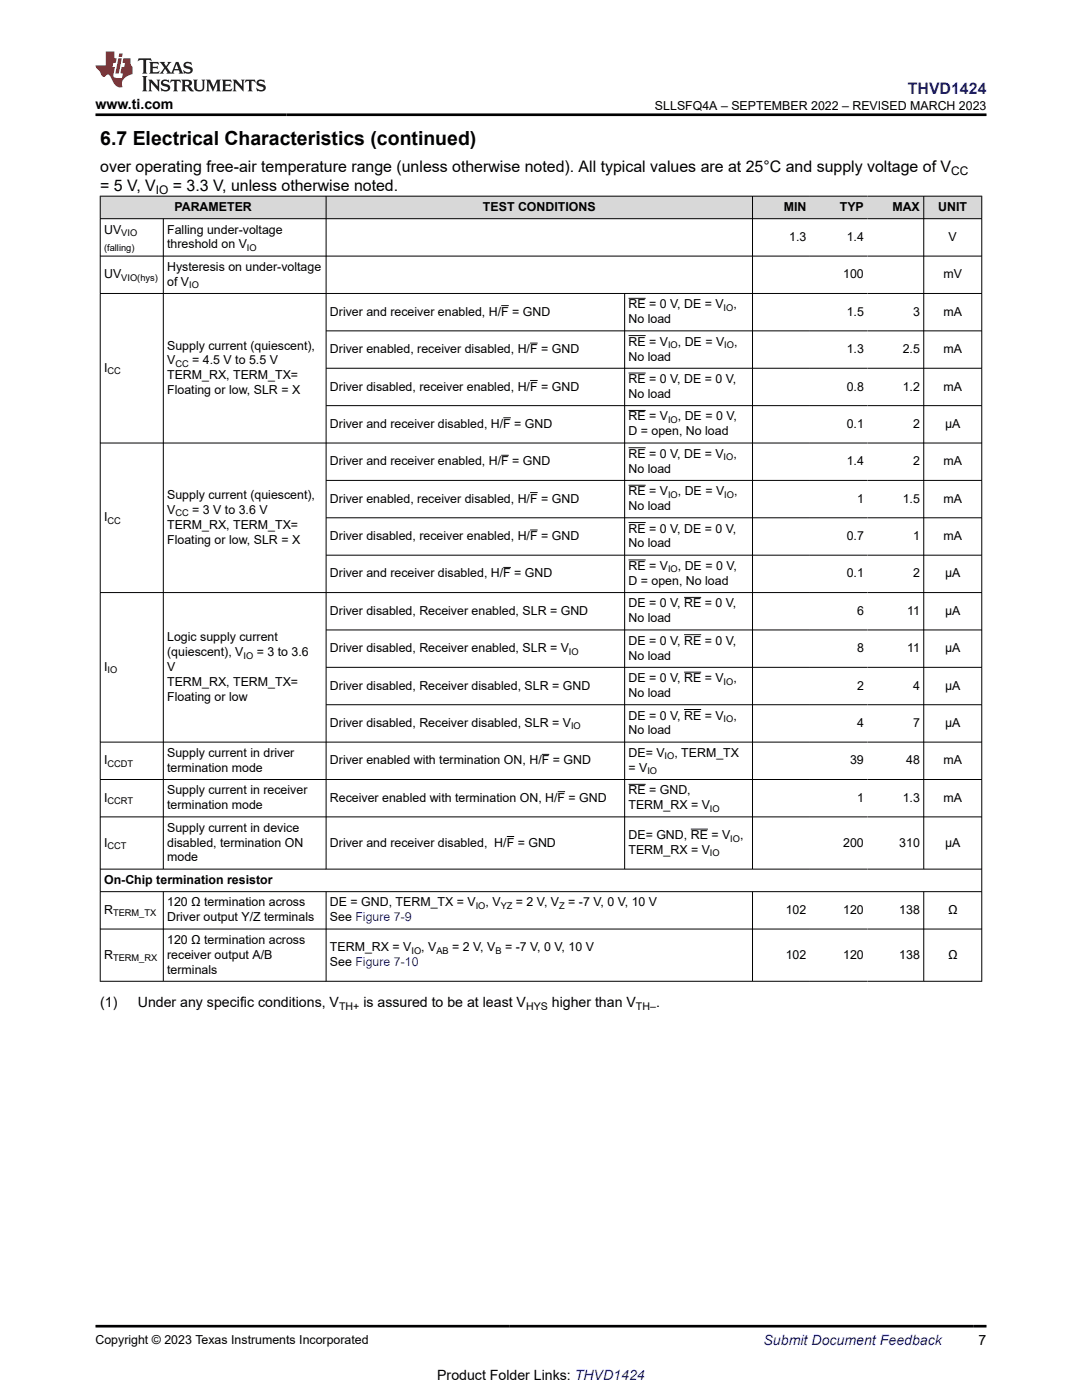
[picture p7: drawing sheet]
<svg xmlns="http://www.w3.org/2000/svg" width="216mm" height="279mm" viewBox="0 0 216 279" stroke-linecap="round" stroke-linejoin="round" font-family="sans-serif">
<defs><g id="words">
<text font-size="3.9" x="20" y="28.8">6.7 Electrical Characteristics (continued)</text>
<text font-size="3.2" fill="#00f" x="181.1" y="18.7">THVD1424</text>
<g font-size="3.2">
<text x="20" y="34.3">over operating free-air temperature range (unless otherwise noted). All typical values are at 25°C and supply voltage of V</text>
<text x="20" y="38.1">= 5 V, V</text>
<text x="34.5" y="38.1">= 3.3 V, unless otherwise noted.</text>
</g>
<g font-size="2.8">
<text x="19.1" y="21.8">www.ti.com</text>
<text x="20" y="201">(1)</text>
<text x="27.5" y="201">Under any specific conditions, V</text>
<text x="72.5" y="201">is assured to be at least V</text>
<text x="110.1" y="201">higher than V</text>
<text x="130.9" y="201">.</text>
<text x="195.3" y="268.5">7</text>
<text x="87.2" y="275.3">Product Folder Links: THVD1424</text>
</g>
<text font-size="2.8" fill="#00f" x="152.4" y="268.5">Submit Document Feedback</text>
<g font-size="2.5">
<text x="130.7" y="21.9">SLLSFQ4A – SEPTEMBER 2022 – REVISED MARCH 2023</text>
<text x="20.8" y="46.6">UV</text>
<text x="33.4" y="46.6">Falling under-voltage</text>
<text x="34.8" y="42.1">PARAMETER</text>
<text x="96.4" y="42.1">TEST CONDITIONS</text>
<text x="156.4" y="42.1">MIN</text>
<text x="167.6" y="42.1">TYP</text>
<text x="178.1" y="42.1">MAX</text>
<text x="187.2" y="42.1">UNIT</text>
<text x="33.4" y="49.6">threshold on V</text>
<text x="157.5" y="48.1">1.3</text>
<text x="168.9" y="48.1">1.4</text>
<text x="189.3" y="48.1">V</text>
<text x="20.8" y="55.6">UV</text>
<text x="33.4" y="54.1">Hysteresis on under-voltage</text>
<text x="33.4" y="57">of V</text>
<text x="168.3" y="55.6">100</text>
<text x="188.3" y="55.6">mV</text>
<text x="65.8" y="63">Driver and receiver enabled, H/F = GND</text>
<text x="125.4" y="64.5">No load</text>
<text x="125.4" y="61.5">RE = 0 V, DE = V</text>
<text x="146.4" y="61.5">,</text>
<text x="168.9" y="63">1.5</text>
<text x="182.2" y="63">3</text>
<text x="188.3" y="63">mA</text>
<text x="33.4" y="69.8">Supply current (quiescent),</text>
<text x="65.8" y="70.5">Driver enabled, receiver disabled, H/F = GND</text>
<text x="125.4" y="72">No load</text>
<text x="125.4" y="69">RE = V</text>
<text x="135.3" y="69">, DE = V</text>
<text x="146.5" y="69">,</text>
<text x="168.9" y="70.5">1.3</text>
<text x="180.1" y="70.5">2.5</text>
<text x="188.3" y="70.5">mA</text>
<text x="20.8" y="74.2">I</text>
<text x="33.4" y="72.7">V</text>
<text x="33.4" y="75.7">TERM_RX, TERM_TX=</text>
<text x="38.4" y="72.7">= 4.5 V to 5.5 V</text>
<text x="65.8" y="77.9">Driver disabled, receiver enabled, H/F = GND</text>
<text x="125.4" y="76.5">RE = 0 V, DE = 0 V,</text>
<text x="168.9" y="77.9">0.8</text>
<text x="180.1" y="77.9">1.2</text>
<text x="188.3" y="77.9">mA</text>
<text x="33.4" y="78.6">Floating or low, SLR = X</text>
<text x="125.4" y="79.4">No load</text>
<text x="125.4" y="83.9">RE = V</text>
<text x="135.3" y="83.9">, DE = 0 V,</text>
<text x="65.8" y="85.4">Driver and receiver disabled, H/F = GND</text>
<text x="125.4" y="86.9">D = open, No load</text>
<text x="168.9" y="85.4">0.1</text>
<text x="182.2" y="85.4">2</text>
<text x="188.6" y="85.4">µA</text>
<text x="65.8" y="92.9">Driver and receiver enabled, H/F = GND</text>
<text x="125.4" y="94.3">No load</text>
<text x="125.4" y="91.4">RE = 0 V, DE = V</text>
<text x="146.4" y="91.4">,</text>
<text x="168.9" y="92.9">1.4</text>
<text x="182.2" y="92.9">2</text>
<text x="188.3" y="92.9">mA</text>
<text x="33.4" y="99.6">Supply current (quiescent),</text>
<text x="65.8" y="100.3">Driver enabled, receiver disabled, H/F = GND</text>
<text x="125.4" y="101.8">No load</text>
<text x="125.4" y="98.8">RE = V</text>
<text x="135.3" y="98.8">, DE = V</text>
<text x="146.5" y="98.8">,</text>
<text x="171" y="100.3">1</text>
<text x="180.1" y="100.3">1.5</text>
<text x="188.3" y="100.3">mA</text>
<text x="20.8" y="104">I</text>
<text x="33.4" y="102.6">V</text>
<text x="33.4" y="105.5">TERM_RX, TERM_TX=</text>
<text x="38.4" y="102.6">= 3 V to 3.6 V</text>
<text x="65.8" y="107.8">Driver disabled, receiver enabled, H/F = GND</text>
<text x="125.4" y="106.3">RE = 0 V, DE = 0 V,</text>
<text x="168.9" y="107.8">0.7</text>
<text x="182.2" y="107.8">1</text>
<text x="188.3" y="107.8">mA</text>
<text x="33.4" y="108.5">Floating or low, SLR = X</text>
<text x="125.4" y="109.3">No load</text>
<text x="125.4" y="113.8">RE = V</text>
<text x="135.3" y="113.8">, DE = 0 V,</text>
<text x="65.8" y="115.2">Driver and receiver disabled, H/F = GND</text>
<text x="125.4" y="116.7">D = open, No load</text>
<text x="168.9" y="115.2">0.1</text>
<text x="182.2" y="115.2">2</text>
<text x="188.6" y="115.2">µA</text>
<text x="65.8" y="122.7">Driver disabled, Receiver enabled, SLR = GND</text>
<text x="125.4" y="121.2">DE = 0 V, RE = 0 V,</text>
<text x="125.4" y="124.2">No load</text>
<text x="171" y="122.7">6</text>
<text x="181" y="122.7">11</text>
<text x="188.6" y="122.7">µA</text>
<text x="33.4" y="128">Logic supply current</text>
<text x="33.4" y="130.9">(quiescent), V</text>
<text x="51.2" y="130.9">= 3 to 3.6</text>
<text x="65.8" y="130.2">Driver disabled, Receiver enabled, SLR = V</text>
<text x="125.4" y="128.7">DE = 0 V, RE = 0 V,</text>
<text x="125.4" y="131.6">No load</text>
<text x="171" y="130.2">8</text>
<text x="181" y="130.2">11</text>
<text x="188.6" y="130.2">µA</text>
<text x="20.8" y="133.9">I</text>
<text x="33.4" y="133.9">V</text>
<text x="33.4" y="136.9">TERM_RX, TERM_TX=</text>
<text x="65.8" y="137.6">Driver disabled, Receiver disabled, SLR = GND</text>
<text x="125.4" y="136.1">DE = 0 V, RE = V</text>
<text x="146.4" y="136.1">,</text>
<text x="171" y="137.6">2</text>
<text x="182.2" y="137.6">4</text>
<text x="188.6" y="137.6">µA</text>
<text x="33.4" y="139.8">Floating or low</text>
<text x="125.4" y="139.1">No load</text>
<text x="125.4" y="143.6">DE = 0 V, RE = V</text>
<text x="146.4" y="143.6">,</text>
<text x="65.8" y="145.1">Driver disabled, Receiver disabled, SLR = V</text>
<text x="125.4" y="146.6">No load</text>
<text x="171" y="145.1">4</text>
<text x="182.2" y="145.1">7</text>
<text x="188.6" y="145.1">µA</text>
<text x="20.8" y="152.5">I</text>
<text x="33.4" y="151.1">Supply current in driver</text>
<text x="33.4" y="154">termination mode</text>
<text x="65.8" y="152.5">Driver enabled with termination ON, H/F = GND</text>
<text x="125.4" y="151.1">DE= V</text>
<text x="125.4" y="154">= V</text>
<text x="134.6" y="151.1">, TERM_TX</text>
<text x="169.6" y="152.5">39</text>
<text x="180.8" y="152.5">48</text>
<text x="188.3" y="152.5">mA</text>
<text x="20.8" y="160">I</text>
<text x="33.4" y="158.5">Supply current in receiver</text>
<text x="33.4" y="161.5">termination mode</text>
<text x="65.8" y="160">Receiver enabled with termination ON, H/F = GND</text>
<text x="125.4" y="158.5">RE = GND,</text>
<text x="125.4" y="161.5">TERM_RX = V</text>
<text x="171" y="160">1</text>
<text x="180.1" y="160">1.3</text>
<text x="188.3" y="160">mA</text>
<text x="33.4" y="166">Supply current in device</text>
<text x="125.4" y="167.5">DE= GND, RE = V</text>
<text x="147.7" y="167.5">,</text>
<text x="20.8" y="169">I</text>
<text x="33.4" y="169">disabled, termination ON</text>
<text x="33.4" y="171.9">mode</text>
<text x="65.8" y="169">Driver and receiver disabled, H/F = GND</text>
<text x="125.4" y="170.4">TERM_RX = V</text>
<text x="168.3" y="169">200</text>
<text x="179.4" y="169">310</text>
<text x="188.6" y="169">µA</text>
<text x="20.8" y="176.4">On-Chip termination resistor</text>
<text x="20.8" y="182.4">R</text>
<text x="33.4" y="180.9">120 Ω termination across</text>
<text x="33.4" y="183.9">Driver output Y/Z terminals</text>
<text x="65.8" y="183.9">See Figure 7-9</text>
<text x="65.8" y="180.9">DE = GND, TERM_TX = V</text>
<text x="96.9" y="180.9">, V</text>
<text x="103" y="180.9">= 2 V, V</text>
<text x="113.4" y="180.9">= -7 V, 0 V, 10 V</text>
<text x="156.8" y="182.4">102</text>
<text x="168.3" y="182.4">120</text>
<text x="179.4" y="182.4">138</text>
<text x="189.2" y="182.4">Ω</text>
<text x="20.8" y="191.3">R</text>
<text x="33.4" y="188.4">120 Ω termination across</text>
<text x="33.4" y="191.3">receiver output A/B</text>
<text x="65.8" y="189.9">TERM_RX = V</text>
<text x="84.1" y="189.9">, V</text>
<text x="90.2" y="189.9">= 2 V, V</text>
<text x="100.8" y="189.9">= -7 V, 0 V, 10 V</text>
<text x="156.8" y="191.3">102</text>
<text x="168.3" y="191.3">120</text>
<text x="179.4" y="191.3">138</text>
<text x="189.2" y="191.3">Ω</text>
<text x="33.4" y="194.3">terminals</text>
<text x="65.8" y="192.8">See Figure 7-10</text>
<text x="19.1" y="268.2">Copyright © 2023 Texas Instruments Incorporated</text>
</g>
<g font-size="2.4">
<text x="189.8" y="34.9">CC</text>
<text x="31.1" y="38.7">IO</text>
</g>
<g font-size="2.1">
<text x="67.7" y="201.6">TH+</text>
<text x="105" y="201.6">HYS</text>
<text x="126.9" y="201.6">TH–</text>
</g>
<g font-size="1.9">
<text x="24.2" y="47.1">VIO</text>
<text x="20.8" y="50.1">(falling)</text>
<text x="49.3" y="50.1">IO</text>
<text x="24.2" y="56">VIO(hys)</text>
<text x="37.7" y="57.5">IO</text>
<text x="144.4" y="62">IO</text>
<text x="133.3" y="69.5">IO</text>
<text x="144.5" y="69.5">IO</text>
<text x="21.5" y="74.7">CC</text>
<text x="35" y="73.2">CC</text>
<text x="133.3" y="84.4">IO</text>
<text x="144.4" y="91.9">IO</text>
<text x="133.3" y="99.3">IO</text>
<text x="144.5" y="99.3">IO</text>
<text x="21.5" y="104.5">CC</text>
<text x="35" y="103.1">CC</text>
<text x="133.3" y="114.3">IO</text>
<text x="48.6" y="131.4">IO</text>
<text x="113.5" y="130.7">IO</text>
<text x="21.5" y="134.4">IO</text>
<text x="144.4" y="136.6">IO</text>
<text x="113.9" y="145.6">IO</text>
<text x="144.4" y="144.1">IO</text>
<text x="21.5" y="153">CCDT</text>
<text x="129.2" y="154.5">IO</text>
<text x="132.6" y="151.6">IO</text>
<text x="21.5" y="160.5">CCRT</text>
<text x="141.7" y="162">IO</text>
<text x="145.7" y="168">IO</text>
<text x="21.5" y="169.4">CCT</text>
<text x="141.7" y="170.9">IO</text>
<text x="22.6" y="182.9">TERM_TX</text>
<text x="94.9" y="181.4">IO</text>
<text x="99.9" y="181.4">YZ</text>
<text x="111.6" y="181.4">Z</text>
<text x="22.6" y="191.8">TERM_RX</text>
<text x="82.1" y="190.3">IO</text>
<text x="87.1" y="190.3">AB</text>
<text x="98.9" y="190.3">B</text>
</g>
</g></defs>
<g fill="#d8d8d8">
<path d="M20 39.1h175.9v4.5h-175.9z" fill-rule="evenodd"/>
<path d="M20.1 39.2h44.9v4.4h-44.9z" fill-rule="evenodd"/>
<path d="M65.1 39.2h85v4.4h-85z" fill-rule="evenodd"/>
<path d="M150.2 39.2h11.4v4.4h-11.4z" fill-rule="evenodd"/>
<path d="M161.6 39.2h11.5v4.4h-11.5z" fill-rule="evenodd"/>
<path d="M173.1 39.2h11.2v4.4h-11.2z" fill-rule="evenodd"/>
<path d="M184.4 39.2h11.4v4.4h-11.4z" fill-rule="evenodd"/>
</g>
<g fill="none" stroke="#000" stroke-width=".2">
<path d="M19.9 39.1h176.1M20 39.1v156.8M65.1 39.1v134.4M150.2 39.1v134.4M184.3 39.1v134.4M195.9 39.1v156.8M19.9 43.6h176.1M19.9 51.1h176.1M19.9 58.6h176.1M32.6 43.6v129.9M124.6 58.6v114.9M125.4 59.5h3.4"/>
<path d="M65.1 66h130.9M65.1 73.5h130.9M100 61h1.5M105.8 68.5h1.5M105.8 75.9h1.5M125.4 67h3.4M125.4 74.4h3.4M65.1 81h130.9M65.1 95.9h130.9M100 90.8h1.5M100.4 83.4h1.5M105.8 98.3h1.5"/>
<path d="M125.4 81.9h3.4M125.4 89.4h3.4M125.4 96.8h3.4M196 88.4h-176.1M19.9 118.3h176.1M65.1 103.3h130.9M65.1 110.8h130.9M100.4 113.2h1.5M105.8 105.8h1.5M125.4 104.3h3.4M125.4 111.8h3.4M136.5 119.2h3.4"/>
<path d="M65.1 125.7h130.9M65.1 133.2h130.9M136.5 126.7h3.4M136.5 134.1h3.4M19.9 155.6h176.1M65.1 140.6h130.9M108.1 150.5h1.5M111.3 158h1.5M125.4 156.5h3.4M136.5 141.6h3.4M196 148.1h-176.1M19.9 163h176.1"/>
<path d="M19.9 173.5h176.1M19.9 177.9h176.1M32.6 177.9v18M65.1 177.9v18M101.1 166.9h1.5M137.8 165.5h3.5M150.2 177.9v18M184.3 177.9v18M19.9 185.4h176.1M19.9 195.8h176.1"/>
</g>
<path d="M27.7 11.6l-.2 .6 .5-.2h.6v.1v2.2l-.2 .4h1l-.2-.4v-2.2v-.1h.5l.5 .2-.1-.6zM29.8 12.4l.2 .3v1.6l-.2 .4h1.9l.1-.6a1.08 1.08 0 0 1-1.3 .2v-.7h.6l.4 .2v-.7l-.4 .2h-.6v-.5l.2-.2a1 1 0 0 1 1 .3l-.1-.5zM31.8 12.4l1 1.1-1 1.2h.9l-.2-.2 .4-.8 .5 .8-.2 .2h1.6l-.2-.2 .1-.5h1l.1 .5-.1 .2h.9l-.2-.4-.8-1.9h-.5l-1 2.1-.8-1.1 .9-1h-.8l.2 .2-.5 .6-.3-.6 .1-.2zM35.2 12.8l.4 1h-.8zM36.8 12.5a.65 .65 0 0 0-.2 .7 .65 .65 0 0 0 .6 .5l.7 .1 .1 .3a.79 .79 0 0 1-.7 .4 .79 .79 0 0 1-.7-.5l.1 .7 .2-.1a.93 .93 0 0 0 1.1 0 .93 .93 0 0 0 .4-.9 1.46 1.46 0 0 0-1.2-.6l-.1-.3a1.09 1.09 0 0 1 1.2 .2l-.2-.6-.1 .1-.6-.2zM28.4 15.2l.2 .4v2.2l-.2 .4h1l-.2-.4v-2.2l.2-.4zM29.6 15.9l.2 .4v1.5l-.2 .4h.8l-.3-.4v-1.3l1.7 1.8v-2l.2-.4h-.8l.2 .2 .1 1.1-1.2-1.3zM32.3 16a.65 .65 0 0 0-.2 .8 .65 .65 0 0 0 .7 .4l.6 .2 .1 .2a.79 .79 0 0 1-.7 .4 .79 .79 0 0 1-.7-.5l.1 .7 .2-.1a.93 .93 0 0 0 1.1 .1 .93 .93 0 0 0 .4-1 1.46 1.46 0 0 0-1.2-.5l-.1-.4a1.09 1.09 0 0 1 1.2 .2l-.2-.6-.1 .1-.6-.1zM34.1 15.9l-.1 .6a.63 .63 0 0 1 .7-.3l.1 1.6-.3 .4h1l-.2-.4v-1.6a.66 .66 0 0 1 .8 .3l-.1-.6zM36.2 15.9l.2 .4v1.5l-.2 .4h.9l-.2-.2v-.7h.5l.1 .2a.79 .79 0 0 0 1.2 .6l-1-.9a.61 .61 0 0 0 .6-.6 .61 .61 0 0 0-.5-.7zM36.9 16.2h.2a.47 .47 0 0 1 .5 .1 .47 .47 0 0 1 .1 .5l-.2 .1-.6 .1zM38.5 15.9l.2 .2a2.27 2.27 0 0 0 .4 2 1.04 1.04 0 0 0 1.7-.7v-1.3l.2-.2h-.8l.2 .4v1.1a.6 .6 0 0 1-.6 .6 .6 .6 0 0 1-.6-.6v-1.1l.3-.4zM41.1 15.9l.2 .4v1.5l-.2 .4h.7l-.2-.4v-1.4l.9 1.9 .8-1.9v1.4l-.2 .4h1l-.3-.4v-1.5l.3-.4h-.8l-.7 1.5-.7-1.5zM44.3 15.9l.2 .4v1.5l-.2 .4h1.9l.1-.6a1.09 1.09 0 0 1-1.3 .2v-.7h.6l.4 .2v-.6l-.4 .2h-.6v-.6l.2-.1a1.01 1.01 0 0 1 1 .3l-.1-.6zM46.4 15.9l.3 .4v1.5l-.3 .4h.8l-.2-.4v-1.3l1.6 1.8v-2l.2-.4h-.7l.2 .2v1.1l-1.2-1.3zM49 15.9l-.1 .6a.63 .63 0 0 1 .8-.3v1.6l-.3 .4h1l-.2-.4v-1.6a.66 .66 0 0 1 .8 .3l-.1-.6zM51.4 16a.65 .65 0 0 0-.2 .8 .65 .65 0 0 0 .6 .4l.6 .2 .2 .2a.79 .79 0 0 1-.8 .4 .79 .79 0 0 1-.6-.5l.1 .7 .2-.1a.93 .93 0 0 0 1 .1 .93 .93 0 0 0 .5-1 1.46 1.46 0 0 0-1.3-.5l-.1-.4a1.09 1.09 0 0 1 1.3 .2l-.2-.6-.2 .1-.5-.1z" fill="#231f20"/>
<path d="M21.1 10.3v2.7h-2.1l.1 .4 .9 1a.95 .95 0 0 0 .9 .9 .59 .59 0 0 1 .6-.4 .59 .59 0 0 1 .5 .3l.4 .8a1.59 1.59 0 0 0 2.1 1.4 1.61 1.61 0 0 1 1-2.3l1-.3-.1-1.5a1.59 1.59 0 0 1-.4-1.7h-1.4l-.2 .9h.5l-.1 .9h-.5l-.2 .9v.3l.4 .1-.2 .9h-.6a.73 .73 0 0 1-1.1-.7l.3-1.5h-.5l.2-.9h.5l.2-.9h-.5v-1.3zM23.6 11.6l-.6 3.1h.7l.6-3.1zM23.8 10.7l-.1 .6h.7l.1-.6z" fill="#ed1c24"/>
<path d="M19.1 22.9h177.8M19.1 264.7h177.8" fill="none" stroke="#000" stroke-width=".53"/>
<use href="#words"/>
</svg>
